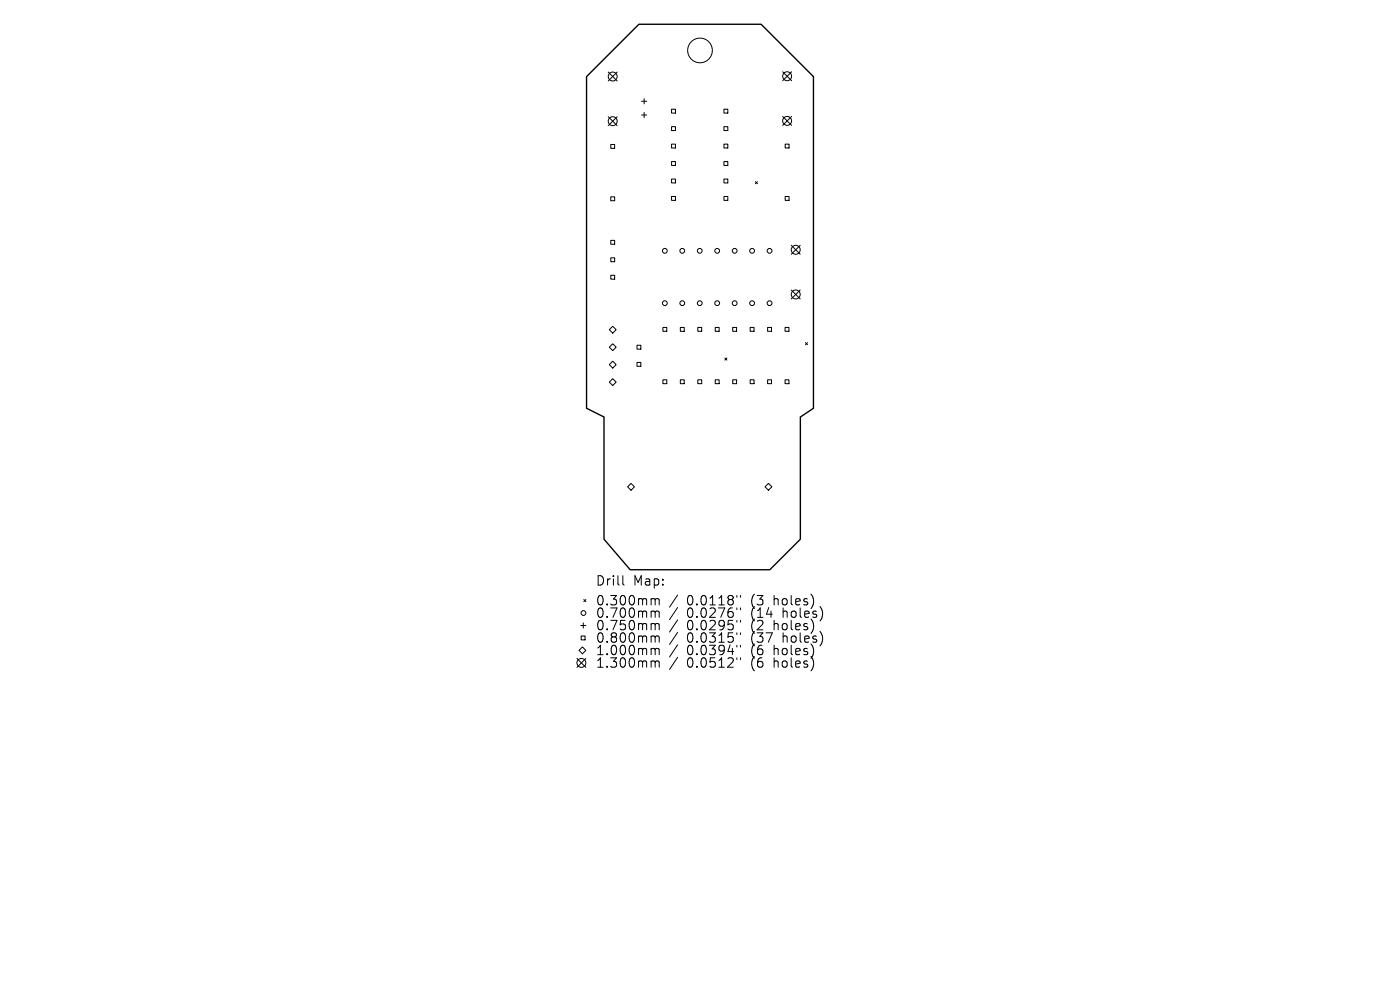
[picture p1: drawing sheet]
<svg xmlns="http://www.w3.org/2000/svg" width="297mm" height="210mm" viewBox="0 0 297 210" stroke-linecap="round" stroke-linejoin="round" font-family="sans-serif">
<defs><g id="words">
<g font-size="2.8">
<text x="126.3" y="124.5">Drill</text>
<text x="134.3" y="124.5">Map:</text>
<text x="126.3" y="128.7">0.300mm</text>
<text x="126.3" y="131.3">0.700mm</text>
<text x="145.7" y="128.7">0.0118&quot;</text>
<text x="145.7" y="131.3">0.0276&quot;</text>
<text x="159.5" y="128.7">(3</text>
<text x="159.5" y="131.3">(14</text>
<text x="164.4" y="128.7">holes)</text>
<text x="166.3" y="131.3">holes)</text>
<text x="126.3" y="134">0.750mm</text>
<text x="126.3" y="136.6">0.800mm</text>
<text x="145.7" y="134">0.0295&quot;</text>
<text x="145.7" y="136.6">0.0315&quot;</text>
<text x="159.5" y="134">(2</text>
<text x="159.5" y="136.6">(37</text>
<text x="164.4" y="134">holes)</text>
<text x="166.3" y="136.6">holes)</text>
<text x="126.3" y="139.3">1.000mm</text>
<text x="126.3" y="141.9">1.300mm</text>
<text x="145.7" y="139.3">0.0394&quot;</text>
<text x="145.7" y="141.9">0.0512&quot;</text>
<text x="159.5" y="139.3">(6</text>
<text x="159.5" y="141.9">(6</text>
<text x="164.4" y="139.3">holes)</text>
<text x="164.4" y="141.9">holes)</text>
</g>
</g></defs>
<path d="M124.4 16.3l11.1-11.2h26l11.1 11.2v70.3l-2.8 1.9v25.9l-6.5 6.5h-29.6l-5.6-6.5v-25.9l-3.7-1.9z" fill="none" stroke="#000" stroke-width=".29"/>
<g fill="none" stroke="#000" stroke-width=".21">
<path d="M129 15.3l1.9 1.9M130.9 15.3l-1.9 1.9M166 15.2l1.9 1.9M167.9 15.2l-1.9 1.9M129 24.8l1.9 1.9M129.6 30.6h.8v.9h-.8zM130.9 24.8l-1.9 1.9M136.1 21.5h1.1M136.1 24.4h1.1M136.7 20.9v1.1M136.7 23.9v1M142.5 23.2h.8v.8h-.8z"/>
<path d="M142.5 26.9h.8v.8h-.8zM142.5 30.6h.8v.8h-.8zM142.5 34.3h.8v.8h-.8zM142.5 38h.8v.8h-.8zM153.6 23.2h.8v.8h-.8zM153.6 26.9h.8v.8h-.8zM153.6 30.6h.8v.8h-.8zM153.6 34.3h.8v.8h-.8zM153.6 38h.8v.8h-.8zM160.2 38.5l.5 .5M160.7 38.5l-.5 .5M166 24.7l1.9 1.9"/>
<path d="M166.6 30.6h.8v.8h-.8zM167.9 24.7l-1.9 1.9M129.6 41.8h.8v.8h-.8zM129.6 51h.8v.8h-.8zM129.6 54.7h.8v.8h-.8zM129.6 58.4h.8v.8h-.8zM142.5 41.7h.8v.8h-.8zM153.6 41.7h.8v.8h-.8zM166.6 41.7h.8v.8h-.8zM167.9 52l1.9 1.9M169.8 52l-1.9 1.9M130 69.2l.7 .7-.7 .8-.7-.8z"/>
<path d="M130 72.9l.7 .7-.7 .8-.7-.8zM130 76.6l.7 .8-.7 .7-.7-.7zM135.1 73.2h.9v.9h-.9zM135.1 76.9h.9v.8h-.9zM140.6 69.5h.9v.8h-.9zM144.3 69.5h.9v.8h-.9zM148 69.5h.9v.8h-.9zM151.7 69.5h.9v.8h-.9zM153.8 76l.4 .4M154.2 76l-.4 .4M155.4 69.5h.9v.8h-.9zM159.1 69.5h.9v.8h-.9z"/>
<path d="M162.8 69.5h.9v.8h-.9zM166.5 69.5h.9v.8h-.9zM167.9 61.5l1.9 1.9M169.8 61.5l-1.9 1.9M170.9 72.7l.4 .4M171.3 72.7l-.4 .4M130 80.3l.7 .8-.7 .7-.7-.7zM140.6 80.6h.9v.8h-.9zM144.3 80.6h.9v.8h-.9zM148 80.6h.9v.8h-.9zM151.7 80.6h.9v.8h-.9zM155.4 80.6h.9v.8h-.9z"/>
<path d="M159.1 80.6h.9v.8h-.9zM162.8 80.6h.9v.8h-.9zM166.5 80.6h.9v.8h-.9zM133.9 102.5l.7 .8-.7 .7-.8-.7zM162.3 103.3l.7-.8 .8 .8-.8 .7zM122.4 139.7l1.9 1.9M122.8 138l.8-.8 .7 .8-.7 .7zM123.2 132.7h1.1M123.3 134.9h.8v.8h-.8zM123.7 132.1v1.1M123.8 127.2l.5 .4M124.3 127.2l-.5 .4"/>
<path d="M124.3 139.7l-1.9 1.9M132.1 122.1v1.7l.3 .3M138.4 127l.5 .1 .1 .2M138.4 129.6l.5 .1 .1 .2M138.4 132.3h.3l.3 .3M138.4 134.9l.5 .1 .1 .2M138.4 137.5h.3l.3 .3M139 127.3l.3-.3 .5 .1v1.2M139 127.3v1M139 129.9v1.1M139 132.6v1M139 135.2v1"/>
<path d="M139 137.8v1.1M139 129.9l.3-.3 .5 .1v1.3M139 132.6l.3-.3 .5 .1v1.2M139 135.2l.3-.3 .5 .1v1.2M139 137.8l.3-.3 .5 .1v1.3M143.8 126.2l-1.8 2.6M143.8 128.9l-1.8 2.5M143.8 131.5l-1.8 2.6M143.8 134.1l-1.8 2.6M143.8 136.8l-1.8 2.6M143.8 139.4l-1.8 2.6M156.3 126.3v.4"/>
<path d="M156.3 129v.3M156.3 131.6v.4M156.3 134.2v.4M156.3 136.9v.4M156.3 139.5v.4M157.1 126.3v.4M157.1 129v.3M157.1 131.6v.4M157.1 134.2v.4M157.1 136.9v.4M157.1 139.5v.4M138.4 140.2h.3l.3 .3"/>
<path d="M139 140.5v1M139 140.5l.3-.3 .5 .1v1.2"/>
<circle cx="130" cy="16.2" r=".95"/>
<circle cx="148.5" cy="10.7" r="2.62"/>
<circle cx="167" cy="16.2" r=".95"/>
<circle cx="130" cy="25.7" r=".95"/>
<circle cx="167" cy="25.6" r=".95"/>
<circle cx="141" cy="53.2" r=".51"/>
<circle cx="144.7" cy="53.2" r=".51"/>
<circle cx="148.4" cy="53.2" r=".51"/>
<circle cx="152.1" cy="53.2" r=".51"/>
<circle cx="155.9" cy="53.2" r=".51"/>
<circle cx="159.6" cy="53.2" r=".51"/>
<circle cx="163.3" cy="53.2" r=".51"/>
<circle cx="168.8" cy="53" r=".95"/>
<circle cx="141" cy="64.3" r=".51"/>
<circle cx="144.7" cy="64.3" r=".51"/>
<circle cx="148.4" cy="64.3" r=".51"/>
<circle cx="152.1" cy="64.3" r=".51"/>
<circle cx="155.9" cy="64.3" r=".51"/>
<circle cx="159.6" cy="64.3" r=".51"/>
<circle cx="163.3" cy="64.3" r=".51"/>
<circle cx="168.8" cy="62.5" r=".95"/>
<circle cx="123.8" cy="130" r=".51"/>
<circle cx="123.3" cy="140.6" r=".95"/>
</g>
<use href="#words"/>
</svg>
